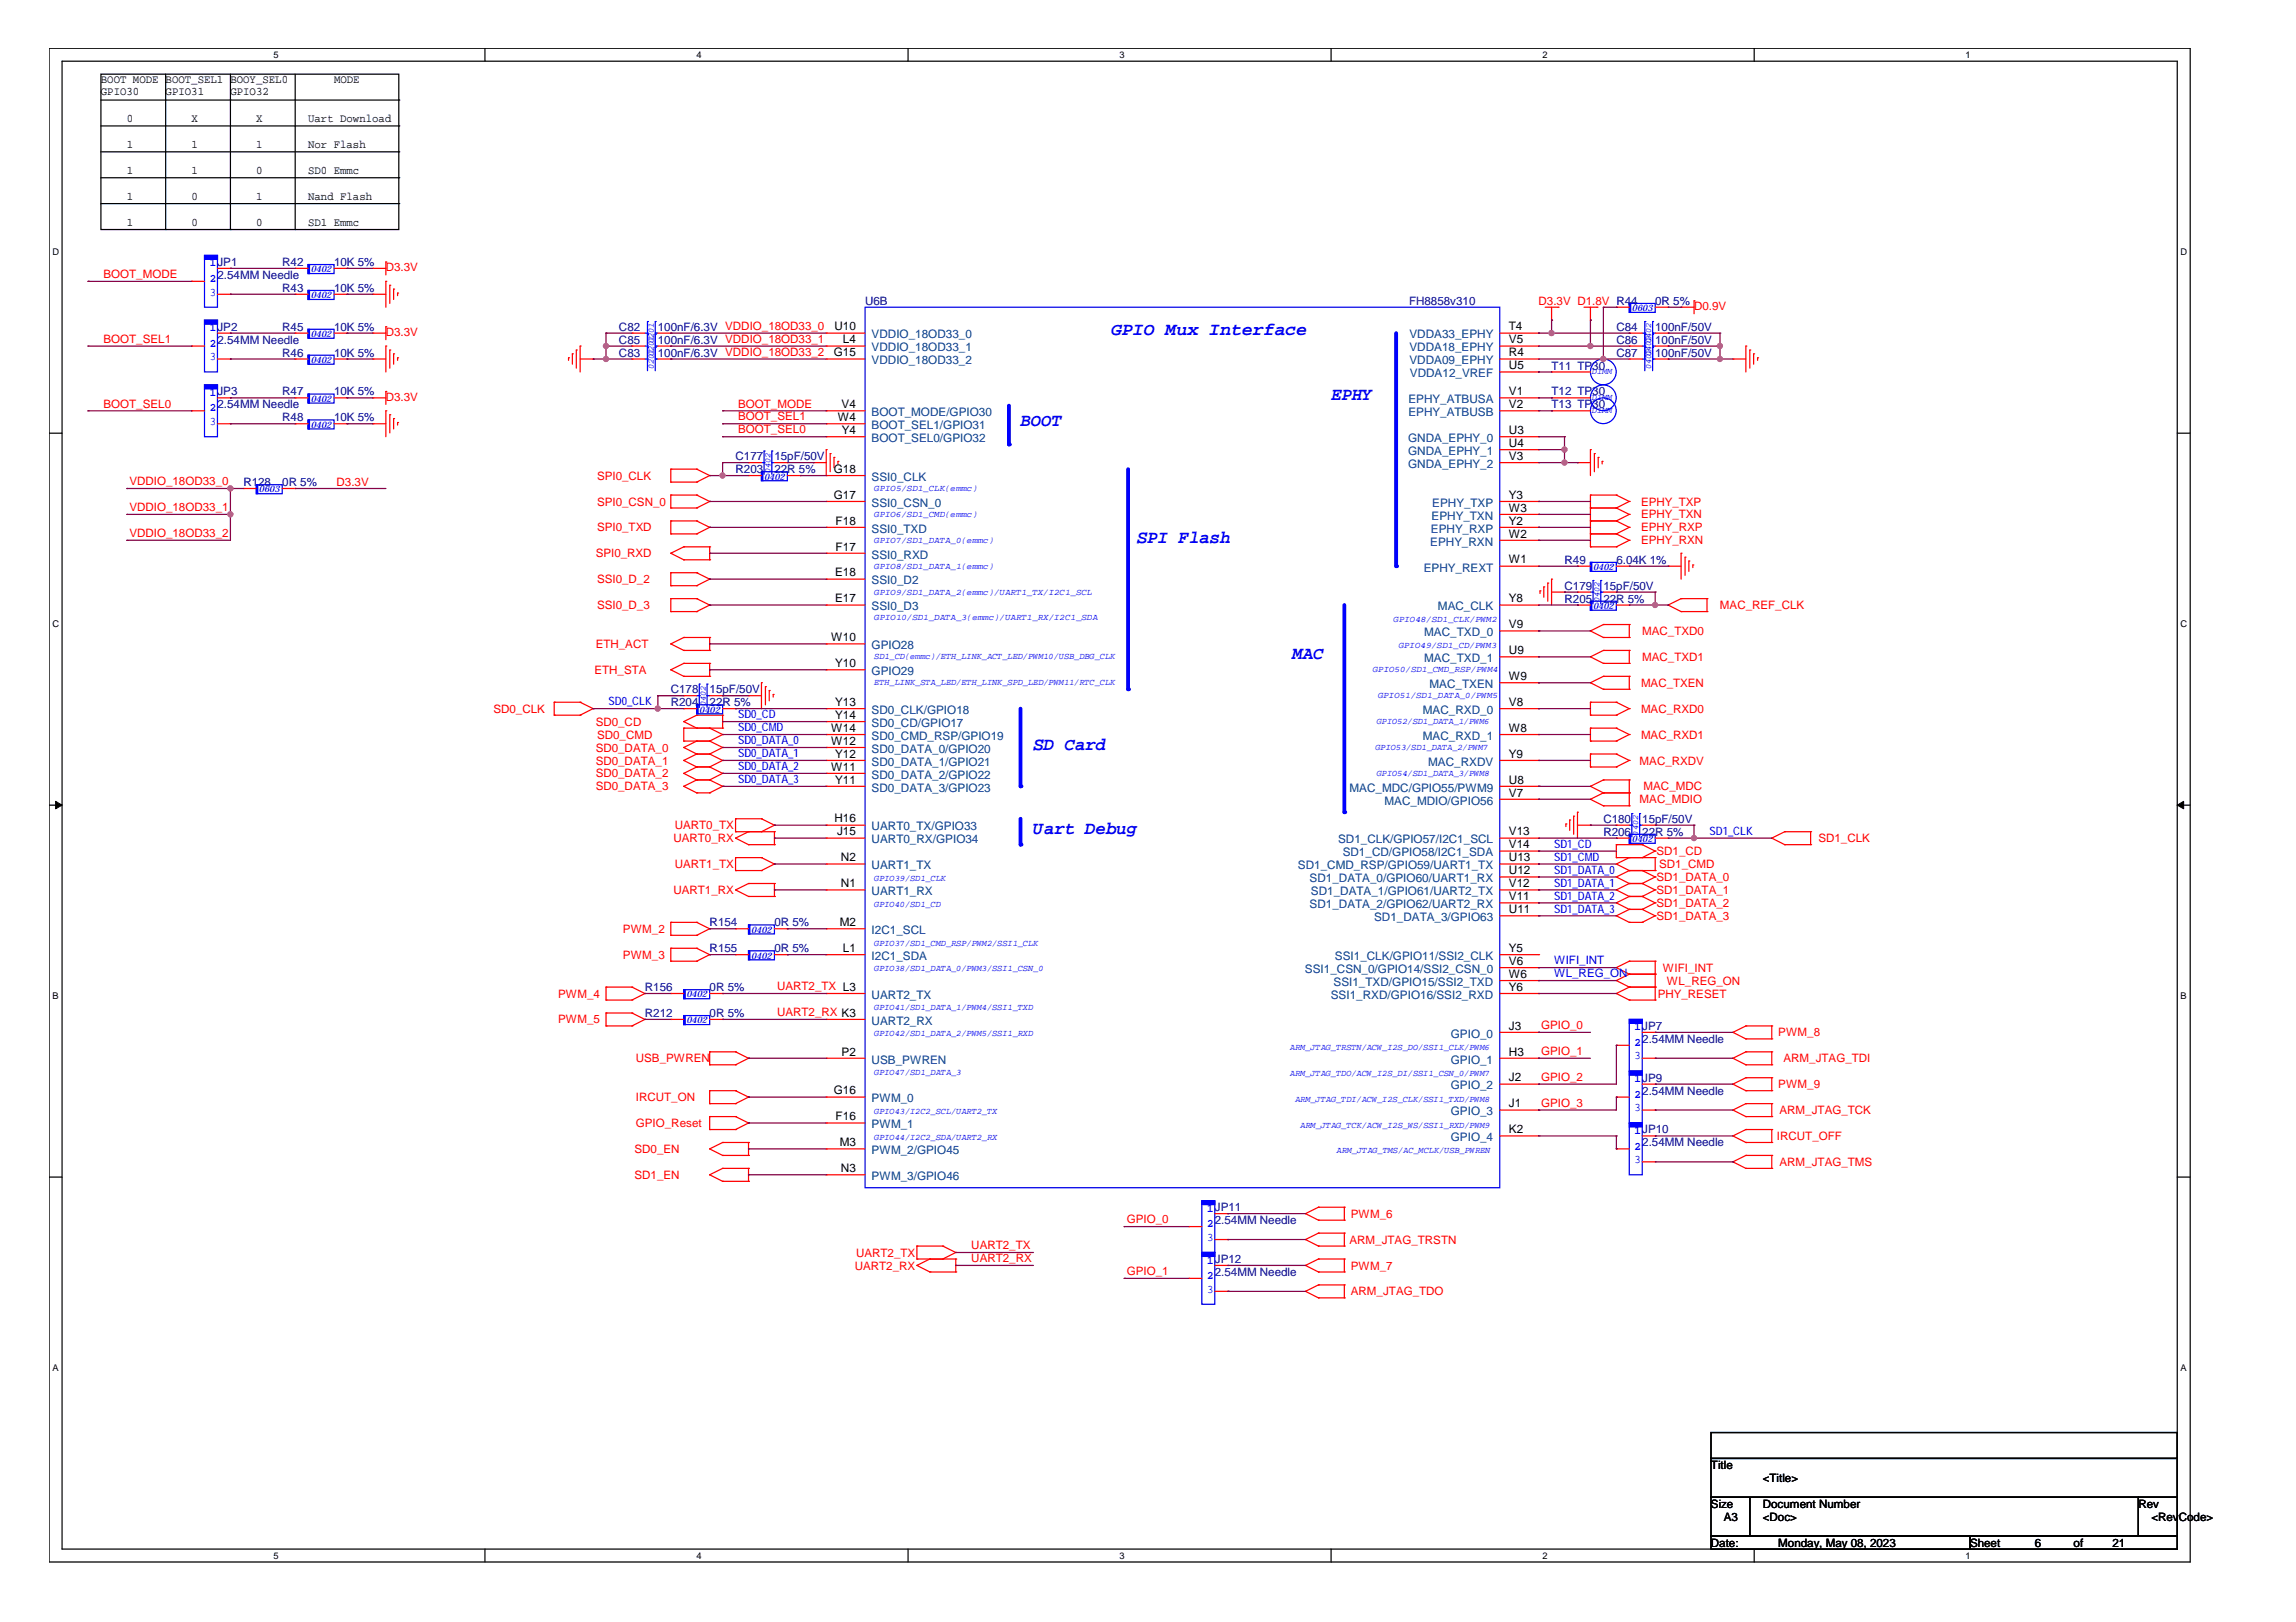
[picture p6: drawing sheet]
<svg xmlns="http://www.w3.org/2000/svg" width="297mm" height="210mm" viewBox="0 0 297 210" stroke-linecap="round" stroke-linejoin="round" font-family="sans-serif">
<defs><g id="words">
<g font-size="2.3" fill="#00f">
<text x="143.8" y="43.4">GPIO Mux Interface</text>
<text x="172.2" y="51.8">EPHY</text>
<text x="132" y="55.1">BOOT</text>
<text x="147.1" y="70.2">SPI Flash</text>
<text x="167.2" y="85.3">MAC</text>
<text x="133.7" y="97">SD Card</text>
<text x="133.7" y="107.9">Uart Debug</text>
</g>
<g font-size="1.5">
<text x="13.1" y="10.8">BOOT MODE</text>
<text x="21.4" y="10.8">BOOT_SEL1</text>
<text x="29.8" y="10.8">BOOY_SEL0</text>
<text x="43.2" y="10.8">MODE</text>
<text x="13.1" y="12.3">GPIO30</text>
<text x="16.4" y="15.8">0</text>
<text x="21.4" y="12.3">GPIO31</text>
<text x="24.8" y="15.8">X</text>
<text x="29.8" y="12.3">GPIO32</text>
<text x="33.2" y="15.8">X</text>
<text x="39.9" y="15.8">Uart Download</text>
<text x="16.4" y="19.1">1</text>
<text x="16.4" y="22.5">1</text>
<text x="24.8" y="22.5">1</text>
<text x="24.8" y="19.1">1</text>
<text x="33.2" y="22.5">0</text>
<text x="33.2" y="19.1">1</text>
<text x="39.9" y="19.1">Nor Flash</text>
<text x="39.9" y="22.5">SD0 Emmc</text>
<text x="16.4" y="25.8">1</text>
<text x="16.4" y="29.2">1</text>
<text x="24.8" y="25.8">0</text>
<text x="24.8" y="29.2">0</text>
<text x="33.2" y="25.8">1</text>
<text x="33.2" y="29.2">0</text>
<text x="39.9" y="25.8">Nand Flash</text>
<text x="39.9" y="29.2">SD1 Emmc</text>
<text x="107.9" y="46.1">G15</text>
<text x="107.9" y="42.8">U10</text>
<text x="109" y="44.4">L4</text>
<text x="195.2" y="47.8">U5</text>
<text x="195.2" y="46.1">R4</text>
<text x="195.2" y="42.8">T4</text>
<text x="195.2" y="44.4">V5</text>
<text x="108.9" y="52.8">V4</text>
<text x="195.2" y="51.1">V1</text>
<text x="195.2" y="52.8">V2</text>
<text x="108.4" y="54.5">W4</text>
<text x="108.9" y="56.2">Y4</text>
<text x="195.2" y="56.2">U3</text>
<text x="195.2" y="57.8">U4</text>
<text x="195.2" y="59.5">V3</text>
<text x="107.9" y="61.2">G18</text>
<text x="107.9" y="64.5">G17</text>
<text x="195.2" y="64.5">Y3</text>
<text x="108.1" y="71.2">F17</text>
<text x="108.1" y="67.9">F18</text>
<text x="195.2" y="69.6">W2</text>
<text x="195.2" y="67.9">Y2</text>
<text x="195.2" y="66.2">W3</text>
<text x="108" y="74.6">E18</text>
<text x="108" y="77.9">E17</text>
<text x="195.2" y="77.9">Y8</text>
<text x="195.2" y="72.9">W1</text>
<text x="107.5" y="83">W10</text>
<text x="195.2" y="81.3">V9</text>
<text x="108.1" y="86.3">Y10</text>
<text x="195.2" y="84.6">U9</text>
<text x="195.2" y="88">W9</text>
<text x="107.5" y="94.7">W14</text>
<text x="108.1" y="93">Y14</text>
<text x="108.1" y="91.4">Y13</text>
<text x="195.2" y="91.4">V8</text>
<text x="195.2" y="94.7">W8</text>
<text x="107.5" y="96.4">W12</text>
<text x="107.5" y="99.7">W11</text>
<text x="108.1" y="98.1">Y12</text>
<text x="108.1" y="101.4">Y11</text>
<text x="195.2" y="98.1">Y9</text>
<text x="195.2" y="101.4">U8</text>
<text x="107.9" y="106.4">H16</text>
<text x="195.2" y="103.1">V7</text>
<text x="108.3" y="108.1">J15</text>
<text x="108.8" y="111.5">N2</text>
<text x="195.2" y="109.8">V14</text>
<text x="195.2" y="111.5">U13</text>
<text x="195.2" y="113.1">U12</text>
<text x="195.2" y="108.1">V13</text>
<text x="108.6" y="119.8">M2</text>
<text x="108.8" y="114.8">N1</text>
<text x="195.2" y="114.8">V12</text>
<text x="195.2" y="116.5">V11</text>
<text x="195.2" y="118.2">U11</text>
<text x="109" y="123.2">L1</text>
<text x="195.2" y="123.2">Y5</text>
<text x="195.2" y="124.9">V6</text>
<text x="195.2" y="128.2">Y6</text>
<text x="195.2" y="126.5">W6</text>
<text x="108.9" y="136.6">P2</text>
<text x="195.2" y="133.2">J3</text>
<text x="195.2" y="136.6">H3</text>
<text x="107.9" y="141.6">G16</text>
<text x="195.2" y="139.9">J2</text>
<text x="195.2" y="143.3">J1</text>
<text x="108.1" y="145">F16</text>
<text x="108.6" y="148.3">M3</text>
<text x="195.2" y="146.6">K2</text>
<text x="108.8" y="151.7">N3</text>
<text x="221.4" y="190.1">Title</text>
<text x="228.1" y="191.8">&lt;Title&gt;</text>
<text x="221.4" y="195.1">Size</text>
<text x="223" y="196.8">A3</text>
<text x="228.1" y="195.1">Document Number</text>
<text x="228.1" y="196.8">&lt;Doc&gt;</text>
<text x="276.6" y="195.1">Rev</text>
<text x="278.3" y="196.8">&lt;Rev</text>
<text x="281.9" y="196.8">Code&gt;</text>
<text x="221.4" y="200.1">Date:</text>
<text x="230.1" y="200.1">Monday, May 08, 2023</text>
<text x="254.9" y="200.1">Sheet</text>
<text x="263.2" y="200.1">6</text>
<text x="268.3" y="200.1">of</text>
<text x="273.3" y="200.1">21</text>
</g>
<g font-size="1.5" fill="#f00">
<text x="13.4" y="36">BOOT_MODE</text>
<text x="49.9" y="35.1">D3.3V</text>
<text x="199.1" y="39.4">D3.3V D1.8V R44</text>
<text x="219.2" y="40.1">D0.9V</text>
<text x="13.4" y="44.4">BOOT_SEL1</text>
<text x="49.9" y="43.5">D3.3V</text>
<text x="13.4" y="52.7">BOOT_SEL0</text>
<text x="49.9" y="51.8">D3.3V</text>
<text x="95.5" y="52.7">BOOT_MODE</text>
<text x="95.5" y="54.4">BOOT_SEL1</text>
<text x="95.5" y="56.1">BOOT_SEL0</text>
<text x="16.7" y="62.8">VDDIO_18OD33_0</text>
<text x="43.6" y="62.9">D3.3V</text>
<text x="77.2" y="62.1">SPI0_CLK</text>
<text x="77.2" y="65.4">SPI0_CSN_0</text>
<text x="212.3" y="65.4">EPHY_TXP</text>
<text x="16.7" y="66.1">VDDIO_18OD33_1</text>
<text x="16.7" y="69.5">VDDIO_18OD33_2</text>
<text x="77.2" y="68.8">SPI0_TXD</text>
<text x="212.3" y="67.1">EPHY_TXN</text>
<text x="212.3" y="68.8">EPHY_RXP</text>
<text x="212.3" y="70.4">EPHY_RXN</text>
<text x="77.1" y="72.1">SPI0_RXD</text>
<text x="77.2" y="75.5">SSI0_D_2</text>
<text x="77.1" y="83.9">ETH_ACT</text>
<text x="77.2" y="78.8">SSI0_D_3</text>
<text x="212.5" y="82.2">MAC_TXD0</text>
<text x="222.5" y="78.8">MAC_REF_CLK</text>
<text x="76.9" y="87.2">ETH_STA</text>
<text x="212.3" y="88.9">MAC_TXEN</text>
<text x="212.5" y="85.5">MAC_TXD1</text>
<text x="63.8" y="92.2">SD0_CLK</text>
<text x="77.1" y="93.9">SD0_CD</text>
<text x="77.2" y="95.6">SD0_CMD</text>
<text x="212.3" y="95.6">MAC_RXD1</text>
<text x="212.3" y="92.2">MAC_RXD0</text>
<text x="77.1" y="97.3">SD0_DATA_0</text>
<text x="77.1" y="98.9">SD0_DATA_1</text>
<text x="77.1" y="100.6">SD0_DATA_2</text>
<text x="212.1" y="98.9">MAC_RXDV</text>
<text x="77.1" y="102.3">SD0_DATA_3</text>
<text x="87.3" y="107.3">UART0_TX</text>
<text x="212.1" y="104">MAC_MDIO</text>
<text x="212.6" y="102.3">MAC_MDC</text>
<text x="87.1" y="109">UART0_RX</text>
<text x="87.3" y="112.3">UART1_TX</text>
<text x="214.3" y="110.7">SD1_CD</text>
<text x="214.6" y="112.3">SD1_CMD</text>
<text x="235.2" y="109">SD1_CLK</text>
<text x="87.1" y="115.7">UART1_RX</text>
<text x="214.3" y="114">SD1_DATA_0</text>
<text x="214.3" y="115.7">SD1_DATA_1</text>
<text x="214.3" y="117.4">SD1_DATA_2</text>
<text x="214.3" y="119">SD1_DATA_3</text>
<text x="80.6" y="120.7">PWM_2</text>
<text x="80.6" y="124.1">PWM_3</text>
<text x="215.1" y="125.7">WIFI_INT</text>
<text x="72.2" y="129.1">PWM_4</text>
<text x="100.5" y="128.1">UART2_TX L3</text>
<text x="100.5" y="131.5">UART2_RX K3</text>
<text x="214.5" y="129.1">PHY_RESET</text>
<text x="215.7" y="127.4">WL_REG_ON</text>
<text x="72.2" y="132.5">PWM_5</text>
<text x="82.3" y="137.5">USB_PWREN</text>
<text x="199.4" y="133.2">GPIO_0</text>
<text x="199.4" y="136.5">GPIO_1</text>
<text x="230.1" y="134.1">PWM_8</text>
<text x="230.7" y="137.5">ARM_JTAG_TDI</text>
<text x="82.3" y="142.5">IRCUT_ON</text>
<text x="199.4" y="139.9">GPIO_2</text>
<text x="199.4" y="143.2">GPIO_3</text>
<text x="230.1" y="140.8">PWM_9</text>
<text x="82.1" y="149.2">SD0_EN</text>
<text x="82.3" y="145.9">GPIO_Reset</text>
<text x="229.9" y="147.5">IRCUT_OFF</text>
<text x="230.2" y="144.2">ARM_JTAG_TCK</text>
<text x="82.1" y="152.6">SD1_EN</text>
<text x="230.2" y="150.9">ARM_JTAG_TMS</text>
<text x="125.7" y="161.7">UART2_TX</text>
<text x="145.8" y="158.3">GPIO_0</text>
<text x="174.6" y="160.9">ARM_JTAG_TRSTN</text>
<text x="174.8" y="157.6">PWM_6</text>
<text x="110.6" y="164.3">UART2_RX</text>
<text x="110.8" y="162.6">UART2_TX</text>
<text x="125.7" y="163.3">UART2_RX</text>
<text x="145.8" y="165">GPIO_1</text>
<text x="174.8" y="167.6">ARM_JTAG_TDO</text>
<text x="174.8" y="164.3">PWM_7</text>
</g>
<g font-size="1.5" fill="#00f">
<text x="27.1" y="34.5">1</text>
<text x="27.1" y="36.5">2</text>
<text x="27.1" y="38.2">3</text>
<text x="27.1" y="42.9">1</text>
<text x="27.1" y="44.9">2</text>
<text x="27.1" y="46.6">3</text>
<text x="27.1" y="51.2">1</text>
<text x="27.1" y="53.3">2</text>
<text x="27.1" y="55">3</text>
<text x="78.7" y="91.3">SD0_CLK</text>
<text x="95.5" y="94.6">SD0_CMD</text>
<text x="95.5" y="93">SD0_CD</text>
<text x="95.5" y="96.3">SD0_DATA_0</text>
<text x="95.5" y="101.3">SD0_DATA_3</text>
<text x="95.5" y="99.7">SD0_DATA_2</text>
<text x="95.5" y="98">SD0_DATA_1</text>
<text x="201.1" y="109.7">SD1_CD</text>
<text x="201.1" y="111.4">SD1_CMD</text>
<text x="201.1" y="113.1">SD1_DATA_0</text>
<text x="221.2" y="108">SD1_CLK</text>
<text x="201.1" y="114.7">SD1_DATA_1</text>
<text x="201.1" y="116.4">SD1_DATA_2</text>
<text x="201.1" y="118.1">SD1_DATA_3</text>
<text x="201.1" y="124.8">WIFI_INT</text>
<text x="201.1" y="126.5">WL_REG_ON</text>
<text x="211.5" y="133.3">1</text>
<text x="211.5" y="135.4">2</text>
<text x="211.5" y="137.1">3</text>
<text x="211.5" y="140.1">1</text>
<text x="211.5" y="142.1">2</text>
<text x="211.5" y="143.8">3</text>
<text x="211.5" y="146.8">1</text>
<text x="211.5" y="148.8">2</text>
<text x="211.5" y="150.5">3</text>
<text x="156.2" y="156.8">1</text>
<text x="156.2" y="158.8">2</text>
<text x="156.2" y="160.6">3</text>
<text x="156.2" y="163.5">1</text>
<text x="156.2" y="165.5">2</text>
<text x="156.2" y="167.3">3</text>
</g>
<g font-size="1.5" fill="#000080">
<text x="28.1" y="34.4">JP1</text>
<text x="36.5" y="34.4">R42</text>
<text x="43.2" y="34.4">10K 5%</text>
<text x="28.1" y="36.1">2.54MM Needle</text>
<text x="36.5" y="37.8">R43</text>
<text x="43.2" y="37.8">10K 5%</text>
<text x="111.9" y="39.4">U6B</text>
<text x="182.3" y="39.4">FH8858v310</text>
<text x="214.1" y="39.4">0R 5%</text>
<text x="28.1" y="42.8">JP2</text>
<text x="28.1" y="44.5">2.54MM Needle</text>
<text x="36.5" y="46.1">R46</text>
<text x="36.5" y="42.8">R45</text>
<text x="43.2" y="46.1">10K 5%</text>
<text x="43.2" y="42.8">10K 5%</text>
<text x="80.1" y="44.5">C85</text>
<text x="80.1" y="42.8">C82</text>
<text x="80.1" y="46.1">C83</text>
<text x="85.1" y="44.5">100nF/6.3V VDDIO_18OD33_1</text>
<text x="85.1" y="42.8">100nF/6.3V VDDIO_18OD33_0</text>
<text x="85.1" y="46.1">100nF/6.3V VDDIO_18OD33_2</text>
<text x="200.7" y="47.8">T11 TP30</text>
<text x="209.1" y="42.8">C84</text>
<text x="209.1" y="46.1">C87</text>
<text x="209.1" y="44.5">C86</text>
<text x="214.1" y="42.8">100nF/50V</text>
<text x="214.1" y="46.1">100nF/50V</text>
<text x="214.1" y="44.5">100nF/50V</text>
<text x="28.1" y="51.2">JP3</text>
<text x="28.1" y="52.8">2.54MM Needle</text>
<text x="36.5" y="51.2">R47</text>
<text x="43.2" y="51.2">10K 5%</text>
<text x="200.7" y="51.2">T12 TP30</text>
<text x="200.7" y="52.8">T13 TP30</text>
<text x="36.5" y="54.5">R48</text>
<text x="43.2" y="54.5">10K 5%</text>
<text x="95.2" y="59.5">C177</text>
<text x="100.2" y="59.5">15pF/50V</text>
<text x="31.5" y="62.9">R128</text>
<text x="36.5" y="62.9">0R 5%</text>
<text x="95.2" y="61.2">R203</text>
<text x="100.2" y="61.2">22R 5%</text>
<text x="202.4" y="78">R205</text>
<text x="202.4" y="73">R49</text>
<text x="202.4" y="76.3">C179</text>
<text x="207.4" y="78">22R 5%</text>
<text x="207.4" y="76.3">15pF/50V</text>
<text x="209.1" y="73">6.04K 1%</text>
<text x="86.8" y="89.7">C178</text>
<text x="91.8" y="89.7">15pF/50V</text>
<text x="86.8" y="91.4">R204</text>
<text x="91.8" y="91.4">22R 5%</text>
<text x="207.4" y="106.5">C180</text>
<text x="212.5" y="106.5">15pF/50V</text>
<text x="207.4" y="108.1">R206</text>
<text x="212.5" y="108.1">22R 5%</text>
<text x="91.8" y="119.9">R154</text>
<text x="100.2" y="119.9">0R 5%</text>
<text x="91.8" y="123.2">R155</text>
<text x="100.2" y="123.2">0R 5%</text>
<text x="83.4" y="128.3">R156</text>
<text x="83.4" y="131.6">R212</text>
<text x="91.8" y="128.3">0R 5%</text>
<text x="91.8" y="131.6">0R 5%</text>
<text x="212.5" y="133.3">JP7</text>
<text x="212.5" y="135">2.54MM Needle</text>
<text x="212.5" y="140">JP9</text>
<text x="212.5" y="141.7">2.54MM Needle</text>
<text x="212.5" y="146.7">JP10</text>
<text x="212.5" y="148.4">2.54MM Needle</text>
<text x="157.2" y="156.7">JP11</text>
<text x="157.2" y="158.4">2.54MM Needle</text>
<text x="157.2" y="163.4">JP12</text>
<text x="157.2" y="165.1">2.54MM Needle</text>
</g>
<g font-size="1.5" fill="#004080">
<text x="112.8" y="43.8">VDDIO_18OD33_0</text>
<text x="112.8" y="45.5">VDDIO_18OD33_1</text>
<text x="112.8" y="47.1">VDDIO_18OD33_2</text>
<text x="182.4" y="47.1">VDDA09_EPHY</text>
<text x="182.4" y="43.8">VDDA33_EPHY</text>
<text x="182.4" y="45.5">VDDA18_EPHY</text>
<text x="112.8" y="53.9">BOOT_MODE/GPIO30</text>
<text x="182.2" y="52.2">EPHY_ATBUSA</text>
<text x="182.2" y="53.9">EPHY_ATBUSB</text>
<text x="182.4" y="48.8">VDDA12_VREF</text>
<text x="112.8" y="57.2">BOOT_SEL0/GPIO32</text>
<text x="112.8" y="55.5">BOOT_SEL1/GPIO31</text>
<text x="182.2" y="57.2">GNDA_EPHY_0</text>
<text x="182.2" y="58.9">GNDA_EPHY_1</text>
<text x="112.8" y="62.2">SSI0_CLK</text>
<text x="112.8" y="65.6">SSI0_CSN_0</text>
<text x="182.2" y="60.6">GNDA_EPHY_2</text>
<text x="185.3" y="65.6">EPHY_TXP</text>
<text x="112.8" y="68.9">SSI0_TXD</text>
<text x="185" y="70.6">EPHY_RXN</text>
<text x="185.1" y="68.9">EPHY_RXP</text>
<text x="185.2" y="67.3">EPHY_TXN</text>
<text x="112.8" y="75.6">SSI0_D2</text>
<text x="112.8" y="72.3">SSI0_RXD</text>
<text x="184.2" y="74">EPHY_REXT</text>
<text x="112.8" y="79">SSI0_D3</text>
<text x="184.3" y="82.3">MAC_TXD_0</text>
<text x="186" y="79">MAC_CLK</text>
<text x="112.8" y="84">GPIO28</text>
<text x="112.8" y="87.4">GPIO29</text>
<text x="184.3" y="85.7">MAC_TXD_1</text>
<text x="184.9" y="89">MAC_TXEN</text>
<text x="112.8" y="94.1">SD0_CD/GPIO17</text>
<text x="112.8" y="92.4">SD0_CLK/GPIO18</text>
<text x="112.8" y="95.7">SD0_CMD_RSP/GPIO19</text>
<text x="184.1" y="92.4">MAC_RXD_0</text>
<text x="184.1" y="95.7">MAC_RXD_1</text>
<text x="112.8" y="97.4">SD0_DATA_0/GPIO20</text>
<text x="112.8" y="99.1">SD0_DATA_1/GPIO21</text>
<text x="112.8" y="100.8">SD0_DATA_2/GPIO22</text>
<text x="184.8" y="99.1">MAC_RXDV</text>
<text x="112.8" y="102.4">SD0_DATA_3/GPIO23</text>
<text x="112.8" y="107.5">UART0_TX/GPIO33</text>
<text x="174.6" y="102.4">MAC_MDC/GPIO55/PWM9</text>
<text x="179.1" y="104.1">MAC_MDIO/GPIO56</text>
<text x="112.8" y="109.1">UART0_RX/GPIO34</text>
<text x="112.8" y="112.5">UART1_TX</text>
<text x="167.9" y="112.5">SD1_CMD_RSP/GPIO59/UART1_TX</text>
<text x="173.1" y="109.1">SD1_CLK/GPIO57/I2C1_SCL</text>
<text x="173.7" y="110.8">SD1_CD/GPIO58/I2C1_SDA</text>
<text x="112.8" y="115.9">UART1_RX</text>
<text x="169.4" y="114.2">SD1_DATA_0/GPIO60/UART1_RX</text>
<text x="169.4" y="117.5">SD1_DATA_2/GPIO62/UART2_RX</text>
<text x="169.6" y="115.9">SD1_DATA_1/GPIO61/UART2_TX</text>
<text x="177.8" y="119.2">SD1_DATA_3/GPIO63</text>
<text x="112.8" y="120.9">I2C1_SCL</text>
<text x="112.8" y="124.2">I2C1_SDA</text>
<text x="168.8" y="125.9">SSI1_CSN_0/GPIO14/SSI2_CSN_0</text>
<text x="172.7" y="124.2">SSI1_CLK/GPIO11/SSI2_CLK</text>
<text x="112.8" y="129.3">UART2_TX</text>
<text x="172.2" y="129.3">SSI1_RXD/GPIO16/SSI2_RXD</text>
<text x="172.5" y="127.6">SSI1_TXD/GPIO15/SSI2_TXD</text>
<text x="112.8" y="132.6">UART2_RX</text>
<text x="112.8" y="137.6">USB_PWREN</text>
<text x="187.7" y="134.3">GPIO_0</text>
<text x="187.7" y="137.6">GPIO_1</text>
<text x="112.8" y="142.7">PWM_0</text>
<text x="187.7" y="141">GPIO_2</text>
<text x="112.8" y="146">PWM_1</text>
<text x="112.8" y="149.4">PWM_2/GPIO45</text>
<text x="187.7" y="144.3">GPIO_3</text>
<text x="187.7" y="147.7">GPIO_4</text>
<text x="112.8" y="152.7">PWM_3/GPIO46</text>
</g>
<g font-size="1.2">
<text x="35.4" y="7.5">5</text>
<text x="90.1" y="7.5">4</text>
<text x="144.8" y="7.5">3</text>
<text x="199.6" y="7.5">2</text>
<text x="254.3" y="7.5">1</text>
<text x="6.8" y="33.1">D</text>
<text x="282.1" y="33.1">D</text>
<text x="6.8" y="81.2">C</text>
<text x="282.1" y="81.2">C</text>
<text x="6.8" y="129.3">B</text>
<text x="282.1" y="129.3">B</text>
<text x="6.8" y="177.5">A</text>
<text x="282.1" y="177.5">A</text>
<text x="35.4" y="201.7">5</text>
<text x="90.1" y="201.7">4</text>
<text x="144.8" y="201.7">3</text>
<text x="199.6" y="201.7">2</text>
<text x="254.3" y="201.7">1</text>
</g>
<g font-size="1.2" fill="#00f">
<text x="40.2" y="35.2">0402</text>
<text x="40.2" y="38.6">0402</text>
<text x="211.1" y="40.3">0603</text>
<text x="40.2" y="47">0402</text>
<text x="40.2" y="43.6">0402</text>
<text x="84.6" y="47.8" transform="rotate(-90 84.6 47.8)">0201</text>
<text x="84.6" y="46.1" transform="rotate(-90 84.6 46.1)">0201</text>
<text x="84.6" y="44.5" transform="rotate(-90 84.6 44.5)">0201</text>
<text x="213.6" y="47.8" transform="rotate(-90 213.6 47.8)">0402</text>
<text x="213.6" y="46.1" transform="rotate(-90 213.6 46.1)">0402</text>
<text x="213.6" y="44.5" transform="rotate(-90 213.6 44.5)">0402</text>
<text x="40.2" y="52">0402</text>
<text x="205.9" y="51.8">D1MM</text>
<text x="205.9" y="53.5">D1MM</text>
<text x="205.9" y="48.5">D1MM</text>
<text x="40.2" y="55.4">0402</text>
<text x="33.5" y="63.7">0603</text>
<text x="98.8" y="62.1">0402</text>
<text x="99.7" y="61.2" transform="rotate(-90 99.7 61.2)">0402</text>
<text x="113.1" y="63.5">GPIO5/SD1_CLK(emmc)</text>
<text x="113.1" y="66.9">GPIO6/SD1_CMD(emmc)</text>
<text x="113.1" y="70.2">GPIO7/SD1_DATA_0(emmc)</text>
<text x="113.1" y="73.6">GPIO8/SD1_DATA_1(emmc)</text>
<text x="113.1" y="76.9">GPIO9/SD1_DATA_2(emmc)/UART1_TX/I2C1_SCL</text>
<text x="206.1" y="73.8">0402</text>
<text x="206.9" y="78" transform="rotate(-90 206.9 78)">0402</text>
<text x="113.1" y="80.3">GPIO10/SD1_DATA_3(emmc)/UART1_RX/I2C1_SDA</text>
<text x="180.3" y="80.5">GPIO48/SD1_CLK/PWM2</text>
<text x="181" y="83.8">GPIO49/SD1_CD/PWM3</text>
<text x="206.1" y="78.8">0402</text>
<text x="113.1" y="85.3">SD1_CD(emmc)/ETH_LINK_ACT_LED/PWM10/USB_DBG_CLK</text>
<text x="113.1" y="88.7">ETH_LINK_STA_LED/ETH_LINK_SPD_LED/PWM11/RTC_CLK</text>
<text x="177.6" y="87">GPIO50/SD1_CMD_RSP/PWM4</text>
<text x="90.5" y="92.2">0402</text>
<text x="91.3" y="91.4" transform="rotate(-90 91.3 91.4)">0402</text>
<text x="178.1" y="93.7">GPIO52/SD1_DATA_1/PWM6</text>
<text x="178.3" y="90.3">GPIO51/SD1_DATA_0/PWM5</text>
<text x="177.9" y="97">GPIO53/SD1_DATA_2/PWM7</text>
<text x="178.1" y="100.4">GPIO54/SD1_DATA_3/PWM8</text>
<text x="113.1" y="114">GPIO39/SD1_CLK</text>
<text x="211.1" y="109">0402</text>
<text x="211.9" y="108.1" transform="rotate(-90 211.9 108.1)">0402</text>
<text x="113.1" y="117.3">GPIO40/SD1_CD</text>
<text x="97.2" y="124.1">0402</text>
<text x="97.2" y="120.7">0402</text>
<text x="113.1" y="122.4">GPIO37/SD1_CMD_RSP/PWM2/SSI1_CLK</text>
<text x="113.1" y="125.7">GPIO38/SD1_DATA_0/PWM3/SSI1_CSN_0</text>
<text x="88.8" y="129.1">0402</text>
<text x="113.1" y="130.7">GPIO41/SD1_DATA_1/PWM4/SSI1_TXD</text>
<text x="88.8" y="132.4">0402</text>
<text x="113.1" y="134.1">GPIO42/SD1_DATA_2/PWM5/SSI1_RXD</text>
<text x="166.9" y="135.9">ARM_JTAG_TRSTN/ACW_I2S_DO/SSI1_CLK/PWM6</text>
<text x="113.1" y="139.1">GPIO47/SD1_DATA_3</text>
<text x="166.9" y="139.3">ARM_JTAG_TDO/ACW_I2S_DI/SSI1_CSN_0/PWM7</text>
<text x="167.6" y="142.6">ARM_JTAG_TDI/ACW_I2S_CLK/SSI1_TXD/PWM8</text>
<text x="113.1" y="144.1">GPIO43/I2C2_SCL/UART2_TX</text>
<text x="113.1" y="147.5">GPIO44/I2C2_SDA/UART2_RX</text>
<text x="168.2" y="146">ARM_JTAG_TCK/ACW_I2S_WS/SSI1_RXD/PWM9</text>
<text x="172.9" y="149.2">ARM_JTAG_TMS/AC_MCLK/USB_PWREN</text>
</g>
</g></defs>
<path d="M6.3 6.2h277.1v195.9h-277.1zM8 7.9h273.7v192.6h-273.7z" fill="none" stroke="#000" stroke-width=".16"/>
<g fill="#fff">
<path d="M35.4 6.4h.7v1.4h-.7z"/>
<path d="M35.4 200.6h.7v1.4h-.7z"/>
</g>
<path d="M62.7 6.2v1.7M62.7 200.5v1.6" fill="none" stroke="#000" stroke-width=".16"/>
<g fill="#fff">
<path d="M90.1 6.4h.7v1.4h-.7z"/>
<path d="M90.1 200.6h.7v1.4h-.7z"/>
</g>
<path d="M117.5 6.2v1.7M117.5 200.5v1.6" fill="none" stroke="#000" stroke-width=".16"/>
<g fill="#fff">
<path d="M144.8 6.4h.7v1.4h-.7z"/>
<path d="M144.8 200.6h.7v1.4h-.7z"/>
</g>
<path d="M172.2 6.2v1.7M172.2 200.5v1.6" fill="none" stroke="#000" stroke-width=".16"/>
<g fill="#fff">
<path d="M199.6 6.4h.6v1.4h-.6z"/>
<path d="M199.6 200.6h.6v1.4h-.6z"/>
</g>
<path d="M226.9 6.2v1.7M226.9 200.5v1.6" fill="none" stroke="#000" stroke-width=".16"/>
<g fill="#fff">
<path d="M254.3 6.4h.7v1.4h-.7z"/>
<path d="M254.3 200.6h.7v1.4h-.7z"/>
<path d="M6.8 32h.8v1.3h-.8z"/>
<path d="M282.1 32h.9v1.3h-.9z"/>
<path d="M6.8 80.1h.8v1.4h-.8z"/>
<path d="M282.1 80.1h.9v1.4h-.9z"/>
</g>
<path d="M6.3 56.1h1.7M281.7 56.1h1.7" fill="none" stroke="#000" stroke-width=".16"/>
<g fill="#fff">
<path d="M6.8 128.3h.8v1.3h-.8z"/>
<path d="M282.1 128.3h.8v1.3h-.8z"/>
</g>
<path d="M6.3 104.2h1.7M281.7 104.2h1.7" fill="none" stroke="#000" stroke-width=".16"/>
<g fill="#000" stroke="#000" stroke-width=".13">
<path d="M7.2 103.7l.8 .5-.8 .5z" fill-rule="evenodd"/>
<path d="M281.7 104.2l.8-.5v1z" fill-rule="evenodd"/>
</g>
<g fill="#fff">
<path d="M6.8 176.4h.8v1.3h-.8z"/>
<path d="M282.1 176.4h.8v1.3h-.8z"/>
</g>
<g fill="none" stroke="#000" stroke-width=".16">
<path d="M13.1 9.6h38.5v20.1h-38.5zM13.1 12.9h38.5M13.1 16.3h38.5M13.1 19.6h38.5M21.4 9.6v20.1M29.8 9.6v20.1M38.2 9.6v20.1M51.6 12.9h.1M51.6 16.3h.1M51.6 19.6h.1M13.1 23h38.5M13.1 26.4h38.5"/>
<path d="M21.4 29.7h.1M29.8 29.7h.1M38.2 29.7h.1M51.6 23h.1M51.6 26.4h.1M6.3 152.3h1.7M281.7 152.3h1.7M221.4 185.4h60.3v3.3h-60.3zM221.4 188.7h60.3v5.1h-60.3zM221.4 193.8h5v5h-5zM221.4 198.8h33.5v1.7h-33.5zM226.4 193.8h50.2v5h-50.2z"/>
<path d="M254.9 198.8h26.8v1.7h-26.8zM276.6 193.8h5.1v5h-5.1z"/>
</g>
<g fill="none" stroke="#f00" stroke-width=".16">
<path d="M24.8 36.4h.1M24.8 36.4h1.7M28.1 38.1h1.7M28.1 34.7h1.7M29.8 34.7h.1M29.8 38.1h.1M38.2 38.1h.1M38.2 34.7h.1M38.2 38.1h1.7M38.2 34.7h1.7M43.2 38.1h1.7M43.2 34.7h1.7"/>
<path d="M44.9 38.1h.1M44.9 34.7h.1M48.2 38.1h.1M48.2 34.7h.1M48.2 38.1h1.7M48.2 34.7h1.7M49.9 36.4h.1M49.9 33.9h.1M49.9 33.9v1.7M49.9 36.4v3.4M50.4 36.9h.1M50.4 36.9v2.4"/>
<path d="M50.9 37.4h.1M50.9 37.4v1.4M51.4 37.9h.1M51.4 37.9v.4M199.9 39.8h1.7M200.7 39.8v1.6M201.6 39.8h.1M204.9 39.8h1.7M205.8 39.8v1.6M206.6 39.8h.1M209.1 39.8h.1M209.1 39.8h1.7"/>
<path d="M214.1 39.8h1.7M215.8 39.8h.1M217.5 39.8h.1M217.5 39.8h1.7M219.2 38.9h.1M219.2 38.9v1.7M24.8 44.8h.1M24.8 53.2h.1M24.8 44.8h1.7M24.8 53.2h1.7M28.1 46.5h1.7M28.1 54.8h1.7"/>
<path d="M28.1 43.1h1.7M28.1 51.5h1.7M29.8 43.1h.1M29.8 46.5h.1M29.8 51.5h.1M29.8 54.8h.1M38.2 54.8h.1M38.2 51.5h.1M38.2 46.5h.1M38.2 43.1h.1M38.2 46.5h1.7M38.2 54.8h1.7"/>
<path d="M38.2 43.1h1.7M38.2 51.5h1.7M43.2 46.5h1.7M43.2 54.8h1.7M43.2 43.1h1.7M43.2 51.5h1.7M44.9 54.8h.1M44.9 51.5h.1M44.9 46.5h.1M44.9 43.1h.1M48.2 46.5h.1M48.2 54.8h.1"/>
<path d="M48.2 43.1h.1M48.2 51.5h.1M48.2 46.5h1.7M48.2 54.8h1.7M48.2 43.1h1.7M48.2 51.5h1.7M49.9 44.8h.1M49.9 53.2h.1M49.9 42.3h.1M49.9 50.7h.1M49.9 42.3v1.7M49.9 44.8v3.3"/>
<path d="M49.9 50.7v1.6M49.9 53.2v3.3M50.4 45.3h.1M50.4 53.7h.1M50.4 45.3v2.3M50.4 53.7v2.3M50.9 45.8h.1M50.9 54.2h.1M50.9 45.8v1.3M50.9 54.2v1.3M51.4 46.3h.1M51.4 54.7h.1"/>
<path d="M51.4 46.3v.3M51.4 54.7v.3M73.6 46.3h.1M73.6 46.3v.3M74 45.8h.1M74 45.8v1.3M74.6 45.3h.1M74.6 45.3v2.3M75.1 44.8h.1M75.1 46.5h1.6M75.1 44.8v3.3M76.7 46.5h.1"/>
<path d="M81.8 44.8h.1M81.8 44.8h1.6M85.1 44.8h1.7M86.8 44.8h.1M105.2 59.9h.1M105.2 59.9h1.7M106.9 58.2h.1M106.9 58.2v3.3M107.4 58.7h.1M107.4 58.7v2.3M107.9 59.2h.1M107.9 59.2v1.3"/>
<path d="M108.4 59.7h.1M108.4 59.7v.3M200.7 41.4h.1M204.1 59.9h.1M204.1 59.9h1.7M205.8 58.2h.1M205.8 41.4h.1M205.8 58.2v3.3M206.3 58.7h.1M206.3 58.7v2.3M206.8 59.2h.1M206.8 59.2v1.3"/>
<path d="M207.3 59.7h.1M207.3 59.7v.3M210.8 43.1h.1M210.8 46.5h.1M210.8 46.5h1.7M210.8 43.1h1.7M214.1 46.5h1.7M214.1 43.1h1.7M215.8 43.1h.1M215.8 46.5h.1M224.2 46.5h.1M224.2 46.5h1.7"/>
<path d="M225.9 44.8h.1M225.9 44.8v3.3M226.4 45.3h.1M226.4 45.3v2.3M226.9 45.8h.1M226.9 45.8v1.3M227.4 46.3h.1M227.4 46.3v.3M31.5 63.2h.1M31.5 63.2h1.7M36.5 63.2h1.7M38.2 63.2h.1"/>
<path d="M86.8 71.6h.1M86.8 67.4h.1M86.8 69.1h.1M86.8 74.1h.1M86.8 75.8h.1M86.8 77.5h.1M86.8 79.1h.1M86.8 60.7h.1M86.8 62.4h.1M86.8 64.1h.1M86.8 65.7h.1M86.8 64.1h3.3"/>
<path d="M86.8 65.7h3.3M86.8 67.4h3.3M86.8 69.1h3.3M86.8 77.5h3.3M86.8 79.1h3.3M86.8 71.6l1.7 .8M86.8 60.7v1.7M86.8 64.1v1.6M86.8 67.4v1.7M86.8 74.1v1.7M86.8 77.5v1.6M86.8 74.1h3.3"/>
<path d="M86.8 75.8h3.3M86.8 60.7h3.3M86.8 62.4h3.3M88.5 70.8h.1M88.5 72.4h.1M88.5 70.8h3.3M88.5 70.8l-1.7 .8M88.5 72.4h3.3M90.1 67.4h.1M90.1 69.1h.1M90.1 74.1h.1M90.1 75.8h.1"/>
<path d="M90.1 77.5h.1M90.1 79.1h.1M90.1 60.7h.1M90.1 62.4h.1M90.1 64.1h.1M90.1 65.7h.1M90.1 67.4l1.7 .8M90.1 74.1l1.7 .8M90.1 77.5l1.7 .8M90.1 60.7l1.7 .8M90.1 64.1l1.7 .8M91.8 70.8h.1"/>
<path d="M91.8 72.4h.1M91.8 68.2h.1M91.8 74.9h.1M91.8 78.3h.1M91.8 61.5h.1M91.8 64.9h.1M91.8 70.8v1.6M91.8 68.2l-1.7 .9M91.8 74.9l-1.7 .9M91.8 78.3l-1.7 .8M91.8 61.5l-1.7 .9M91.8 64.9l-1.7 .8"/>
<path d="M96.8 61.5h.1M96.8 61.5h1.7M101.9 61.5h1.6M103.5 61.5h.1M199.2 76.5h.1M199.2 76.5v.3M199.7 76h.1M199.7 76v1.3M200.2 75.5h.1M200.2 75.5v2.3M200.7 74.9h.1M200.7 74.9v3.4"/>
<path d="M200.7 76.6h1.7M202.4 76.6h.1M204.1 78.3h.1M204.1 73.3h.1M204.1 76.6h.1M204.1 73.3h1.7M204.1 76.6h1.7M204.1 78.3h1.7M205.8 64.1h.1M205.8 65.7h.1M205.8 67.4h.1M205.8 69.1h.1"/>
<path d="M205.8 70.8h.1M205.8 64.1h3.3M205.8 64.1v6.7M205.8 65.7h3.3M205.8 67.4h3.3M205.8 69.1h3.3M205.8 70.8h3.3M207.4 76.6h1.7M209.1 64.1h.1M209.1 65.7h.1M209.1 67.4h.1M209.1 69.1h.1"/>
<path d="M209.1 70.8h.1M209.1 76.6h.1M209.1 64.1l1.7 .8M209.1 65.7l1.7 .9M209.1 67.4l1.7 .8M209.1 69.1l1.7 .8M209.1 73.3h1.7M209.1 78.3h1.7M210.8 64.9h.1M210.8 66.6h.1M210.8 68.2h.1M210.8 69.9h.1"/>
<path d="M210.8 78.3h.1M210.8 73.3h.1M210.8 64.9l-1.7 .8M210.8 66.6l-1.7 .8M210.8 68.2l-1.7 .9M210.8 69.9l-1.7 .9M215.8 78.3h.1M215.8 73.3h.1M215.8 78.3l1.7 .8M215.8 73.3h1.7M217.5 77.5h.1M217.5 79.1h.1"/>
<path d="M217.5 71.6h.1M217.5 77.5l-1.7 .8M217.5 77.5h3.3M217.5 79.1h3.3M217.5 71.6v3.3M218 72.1h.1M218 72.1v2.4M218.5 72.6h.1M218.5 72.6v1.3M219 73.1h.1M219 73.1v.3M220.8 77.5h.1"/>
<path d="M220.8 79.1h.1M220.8 77.5v1.6M71.7 90.9h.1M71.7 92.6h.1M71.7 90.9h3.4M71.7 92.6h3.4M71.7 90.9v1.7M75.1 90.9h.1M75.1 92.6h.1M75.1 90.9l1.6 .8M76.7 91.7h.1M76.7 91.7l-1.6 .9"/>
<path d="M86.8 86.7h.1M86.8 83.3h.1M86.8 86.7l1.7 .8M86.8 83.3l1.7 .9M88.5 85.8h.1M88.5 87.5h.1M88.5 96.7h.1M88.5 94.2h.1M88.5 95.9h.1M88.5 98.4h.1M88.5 93.4h.1M88.5 82.5h.1"/>
<path d="M88.5 84.2h.1M88.5 85.8l-1.7 .9M88.5 85.8h3.3M88.5 87.5h3.3M88.5 94.2h5M88.5 95.9h3.3M88.5 82.5h3.3M88.5 84.2h3.3M88.5 96.7l1.6 .9M88.5 94.2v1.7M88.5 98.4l1.6 .9M88.5 93.4l1.6 .8"/>
<path d="M88.5 82.5l-1.7 .8M90.1 95.9h.1M90.1 97.6h.1M90.1 99.3h.1M90.1 92.6h.1M90.1 94.2h.1M90.1 97.6h1.7M90.1 99.3h1.7M90.1 92.6h3.4M90.1 95.9l-1.6 .8M90.1 97.6l-1.6 .8M90.1 99.3l-1.6 .8"/>
<path d="M90.1 92.6l-1.6 .8M91.8 85.8h.1M91.8 87.5h.1M91.8 95.9h.1M91.8 97.6h.1M91.8 94.2h.1M91.8 99.3h.1M91.8 82.5h.1M91.8 84.2h.1M91.8 82.5v1.7M91.8 85.8v1.7M91.8 95.9l1.7 .8"/>
<path d="M91.8 94.2l1.7 .9M91.8 97.6l1.7 .8M91.8 99.3l1.7 .8M93.5 96.7h.1M93.5 95.1h.1M93.5 98.4h.1M93.5 92.6h.1M93.5 94.2h.1M93.5 96.7l-1.7 .9M93.5 95.1l-1.7 .8M93.5 98.4l-1.7 .9M93.5 92.6v1.6"/>
<path d="M96.8 90h.1M96.8 90h1.7M98.5 88.4h.1M98.5 88.4v3.3M99 88.9h.1M99 88.9v2.3M99.5 89.4h.1M99.5 89.4v1.3M100 89.9h.1M100 89.9v.3M205.8 94.2h.1M205.8 95.9h.1"/>
<path d="M205.8 81.7h.1M205.8 97.6h.1M205.8 99.3h.1M205.8 85h.1M205.8 88.4h.1M205.8 90.9h.1M205.8 92.6h.1M205.8 90.9v1.7M205.8 94.2v1.7M205.8 97.6v1.7M205.8 94.2h3.3M205.8 95.9h3.3"/>
<path d="M205.8 81.7l1.6 .8M205.8 97.6h3.3M205.8 99.3h3.3M205.8 85l1.6 .8M205.8 88.4l1.6 .8M205.8 90.9h3.3M205.8 92.6h3.3M207.4 80.8h.1M207.4 82.5h.1M207.4 84.2h.1M207.4 85.8h.1M207.4 87.5h.1"/>
<path d="M207.4 89.2h.1M207.4 85.8h3.4M207.4 87.5h3.4M207.4 80.8l-1.6 .9M207.4 80.8h3.4M207.4 82.5h3.4M207.4 84.2l-1.6 .8M207.4 84.2h3.4M207.4 87.5l-1.6 .9M207.4 89.2h3.4M209.1 94.2h.1M209.1 95.9h.1"/>
<path d="M209.1 97.6h.1M209.1 99.3h.1M209.1 90.9h.1M209.1 92.6h.1M209.1 94.2l1.7 .9M209.1 97.6l1.7 .8M209.1 90.9l1.7 .8M210.8 95.1h.1M210.8 80.8h.1M210.8 82.5h.1M210.8 98.4h.1M210.8 84.2h.1"/>
<path d="M210.8 85.8h.1M210.8 87.5h.1M210.8 89.2h.1M210.8 91.7h.1M210.8 95.1l-1.7 .8M210.8 80.8v1.7M210.8 84.2v1.6M210.8 87.5v1.7M210.8 98.4l-1.7 .9M210.8 91.7l-1.7 .9M86.8 119.4h.1M86.8 119.4v1.6"/>
<path d="M86.8 119.4h3.3M88.5 100.1h.1M88.5 101.8h.1M88.5 100.1l1.6 .8M88.5 101.8l1.6 .8M90.1 100.9h.1M90.1 102.6h.1M90.1 119.4h.1M90.1 100.9h1.7M90.1 102.6h1.7M90.1 100.9l-1.6 .9M90.1 119.4l1.7 .8"/>
<path d="M91.8 100.9h.1M91.8 102.6h.1M91.8 100.9l1.7 .9M93.5 100.1h.1M93.5 101.8h.1M93.5 100.1l-1.7 .8M93.5 101.8l-1.7 .8M95.2 106h.1M95.2 107.6h.1M95.2 108.5h.1M95.2 111h.1M95.2 112.7h.1"/>
<path d="M95.2 115.2h.1M95.2 106h3.3M95.2 106v1.6M95.2 111v1.7M95.2 107.6h5M95.2 108.5l1.6 .8M95.2 111h3.3M95.2 112.7h3.3M95.2 115.2l1.6 .8M96.8 107.6h.1M96.8 109.3h.1M96.8 114.3h.1"/>
<path d="M96.8 116h.1M96.8 107.6l-1.6 .9M96.8 109.3h3.4M96.8 114.3l-1.6 .9M96.8 114.3h3.4M96.8 116h3.4M98.5 106h.1M98.5 107.6h.1M98.5 111h.1M98.5 112.7h.1M98.5 106l1.7 .8M98.5 111l1.7 .8"/>
<path d="M100.2 106.8h.1M100.2 107.6h.1M100.2 109.3h.1M100.2 111.8h.1M100.2 114.3h.1M100.2 116h.1M100.2 106.8l-1.7 .8M100.2 107.6v1.7M100.2 114.3v1.7M100.2 111.8l-1.7 .9M202.6 106.6h.1M202.6 106.6v.4"/>
<path d="M203.1 106.1h.1M203.1 106.1v1.4M203.6 105.6h.1M203.6 105.6v2.4M204.1 105.1h.1M204.1 106.8h1.7M204.1 105.1v3.4M205.8 101.8h.1M205.8 103.4h.1M205.8 106.8h.1M205.8 101.8l1.6 .8M205.8 103.4l1.6 .9"/>
<path d="M207.4 100.9h.1M207.4 102.6h.1M207.4 104.3h.1M207.4 100.9l-1.6 .9M207.4 100.9h3.4M207.4 102.6h3.4M207.4 102.6l-1.6 .8M207.4 104.3h3.4M209.1 113.5h.1M209.1 109.3h.1M209.1 111h.1M209.1 111.8h.1"/>
<path d="M209.1 115.2h.1M209.1 116.8h.1M209.1 118.5h.1M209.1 108.5h.1M209.1 106.8h.1M209.1 109.3h3.4M209.1 111h5M209.1 113.5l1.7 .8M209.1 109.3v1.7M209.1 111.8l1.7 .9M209.1 115.2l1.7 .8M209.1 116.8l1.7 .9"/>
<path d="M209.1 118.5l1.7 .9M209.1 106.8h1.7M209.1 108.5h1.7M210.8 100.9h.1M210.8 102.6h.1M210.8 104.3h.1M210.8 112.7h.1M210.8 114.3h.1M210.8 111h.1M210.8 116h.1M210.8 117.7h.1M210.8 119.4h.1"/>
<path d="M210.8 100.9v3.4M210.8 119.4h1.7M210.8 112.7h3.3M210.8 114.3h1.7M210.8 116h1.7M210.8 112.7l-1.7 .8M210.8 111l-1.7 .8M210.8 114.3l-1.7 .9M210.8 116l-1.7 .8M210.8 117.7h1.7M210.8 117.7l-1.7 .8M212.5 112.7h.1"/>
<path d="M212.5 114.3h.1M212.5 109.3h.1M212.5 111h.1M212.5 116h.1M212.5 117.7h.1M212.5 119.4h.1M212.5 112.7l1.6 .8M212.5 109.3l1.6 .8M212.5 114.3l1.6 .9M212.5 116l1.6 .8M212.5 117.7l1.6 .8M212.5 106.8h1.6"/>
<path d="M214.1 113.5h.1M214.1 110.1h.1M214.1 111h.1M214.1 112.7h.1M214.1 115.2h.1M214.1 116.8h.1M214.1 118.5h.1M214.1 106.8h.1M214.1 111v1.7M214.1 113.5l-1.6 .8M214.1 110.1l-1.6 .9M214.1 115.2l-1.6 .8"/>
<path d="M214.1 116.8l-1.6 .9M214.1 118.5l-1.6 .9M214.1 108.5h1.7M215.8 108.5h.1M229.2 108.5h.1M229.2 108.5l1.7 .8M230.9 107.6h.1M230.9 109.3h.1M230.9 107.6h3.3M230.9 109.3h3.3M230.9 107.6l-1.7 .9M234.2 107.6h.1"/>
<path d="M234.2 109.3h.1M234.2 107.6v1.7M78.4 127.7h.1M78.4 129.4h.1M78.4 131.1h.1M78.4 132.8h.1M78.4 127.7h3.4M78.4 129.4h3.4M78.4 132.8h3.4M78.4 127.7v1.7M78.4 131.1v1.7M78.4 131.1h3.4"/>
<path d="M81.8 127.7h.1M81.8 129.4h.1M81.8 131.1h.1M81.8 132.8h.1M81.8 127.7l1.6 .9M81.8 131.1l1.6 .8M83.4 128.6h.1M83.4 131.9h.1M83.4 128.6l-1.6 .8M83.4 131.9l-1.6 .9M86.8 121h.1M86.8 122.7h.1"/>
<path d="M86.8 124.4h.1M86.8 128.6h.1M86.8 131.9h.1M86.8 122.7v1.7M86.8 121h3.3M86.8 122.7h3.3M86.8 124.4h3.3M86.8 128.6h1.7M86.8 131.9h1.7M90.1 121h.1M90.1 122.7h.1M90.1 124.4h.1"/>
<path d="M90.1 122.7l1.7 .8M91.8 120.2h.1M91.8 123.5h.1M91.8 136.1h.1M91.8 137.8h.1M91.8 136.1v1.7M91.8 136.1h3.4M91.8 137.8h3.4M91.8 120.2l-1.7 .8M91.8 123.5l-1.7 .9M91.8 128.6h1.7M91.8 131.9h1.7"/>
<path d="M93.5 128.6h.1M93.5 131.9h.1M95.2 136.1h.1M95.2 137.8h.1M95.2 123.5h.1M95.2 120.2h.1M95.2 136.1l1.6 .8M95.2 123.5h1.6M95.2 120.2h1.6M96.8 136.9h.1M96.8 136.9l-1.6 .9M100.2 123.5h1.7"/>
<path d="M100.2 120.2h1.7M101.9 123.5h.1M101.9 120.2h.1M209.1 128.6h.1M209.1 125.2h.1M209.1 126.9h.1M209.1 135.3h.1M209.1 128.6l1.7 .8M209.1 125.2l1.7 .9M209.1 126.9l1.7 .8M209.1 135.3h1.7M210.8 127.7h.1"/>
<path d="M210.8 129.4h.1M210.8 124.4h.1M210.8 126.1h.1M210.8 127.7l-1.7 .9M210.8 127.7h3.3M210.8 129.4h3.3M210.8 124.4h3.3M210.8 124.4l-1.7 .8M210.8 126.1h3.3M210.8 126.1l-1.7 .8M212.5 133.6h1.6M212.5 136.9h1.6"/>
<path d="M214.1 127.7h.1M214.1 129.4h.1M214.1 124.4h.1M214.1 126.1h.1M214.1 133.6h.1M214.1 136.9h.1M214.1 124.4v5M224.2 136.9h.1M224.2 133.6h.1M224.2 136.9l1.7 .9M224.2 133.6l1.7 .8M225.9 139.5h.1"/>
<path d="M225.9 136.1h.1M225.9 137.8h.1M225.9 132.8h.1M225.9 134.4h.1M225.9 139.5l-1.7 .8M225.9 139.5h3.3M225.9 136.1l-1.7 .8M225.9 136.1h3.3M225.9 137.8h3.3M225.9 132.8l-1.7 .8M225.9 132.8h3.3M225.9 134.4h3.3"/>
<path d="M229.2 139.5h.1M229.2 136.1h.1M229.2 137.8h.1M229.2 132.8h.1M229.2 134.4h.1M229.2 132.8v1.6M229.2 136.1v1.7M229.2 139.5v1.6M91.8 141.1h.1M91.8 142.8h.1M91.8 144.5h.1M91.8 146.2h.1"/>
<path d="M91.8 148.7h.1M91.8 152h.1M91.8 141.1v1.7M91.8 144.5v1.7M91.8 141.1h3.4M91.8 142.8h3.4M91.8 144.5h3.4M91.8 146.2h3.4M91.8 148.7l1.7 .8M91.8 152l1.7 .9M93.5 147.8h.1M93.5 149.5h.1"/>
<path d="M93.5 151.2h.1M93.5 152.9h.1M93.5 147.8h3.3M93.5 149.5h3.3M93.5 151.2h3.3M93.5 147.8l-1.7 .9M93.5 151.2l-1.7 .8M93.5 152.9h3.3M95.2 141.1h.1M95.2 142.8h.1M95.2 144.5h.1M95.2 146.2h.1"/>
<path d="M95.2 141.1l1.6 .9M95.2 144.5l1.6 .8M96.8 142h.1M96.8 145.3h.1M96.8 147.8h.1M96.8 149.5h.1M96.8 151.2h.1M96.8 152.9h.1M96.8 142l-1.6 .8M96.8 145.3l-1.6 .9M96.8 147.8v1.7M96.8 151.2v1.7"/>
<path d="M168.9 157.1h.1M168.9 157.1l1.7 .8M170.6 159.6h.1M170.6 156.2h.1M170.6 157.9h.1M170.6 159.6l-1.7 .8M170.6 159.6h3.3M170.6 156.2l-1.7 .9M170.6 156.2h3.3M170.6 157.9h3.3M173.9 159.6h.1M173.9 156.2h.1"/>
<path d="M173.9 157.9h.1M173.9 156.2v1.7M173.9 159.6v1.7M209.1 142h.1M209.1 142h1.7M212.5 140.3h1.6M212.5 143.7h1.6M214.1 140.3h.1M214.1 143.7h.1M224.2 140.3h.1M224.2 143.7h.1M224.2 147h.1"/>
<path d="M224.2 150.4h.1M224.2 140.3l1.7 .8M224.2 143.7l1.7 .8M224.2 147l1.7 .8M224.2 150.4l1.7 .8M225.9 141.1h.1M225.9 142.8h.1M225.9 144.5h.1M225.9 146.2h.1M225.9 147.8h.1M225.9 149.5h.1M225.9 151.2h.1"/>
<path d="M225.9 141.1h3.3M225.9 142.8l-1.7 .9M225.9 142.8h3.3M225.9 144.5h3.3M225.9 146.2l-1.7 .8M225.9 146.2h3.3M225.9 147.8h3.3M225.9 149.5l-1.7 .9M225.9 149.5h3.3M225.9 151.2h3.3M229.2 141.1h.1M229.2 142.8h.1"/>
<path d="M229.2 144.5h.1M229.2 146.2h.1M229.2 147.8h.1M229.2 149.5h.1M229.2 151.2h.1M229.2 142.8v1.7M229.2 146.2v1.6M229.2 149.5v1.7M118.6 161.3h.1M118.6 162.9h.1M118.6 163.8h.1M118.6 161.3h3.4"/>
<path d="M118.6 162.9h5M118.6 161.3v1.6M118.6 163.8l1.7 .8M120.3 162.9h.1M120.3 164.6h.1M120.3 164.6h3.3M120.3 162.9l-1.7 .9M122 161.3h.1M122 162.9h.1M122 161.3l1.6 .8M123.6 162.1h.1M123.6 162.9h.1"/>
<path d="M123.6 164.6h.1M123.6 162.1l-1.6 .8M123.6 162.9v1.7M153.8 165.4h.1M153.8 165.4h1.7M157.2 163.8h1.6M157.2 167.1h1.6M158.8 163.8h.1M158.8 167.1h.1M168.9 160.4h.1M168.9 167.1h.1M168.9 163.8h.1"/>
<path d="M168.9 160.4l1.7 .9M168.9 167.1l1.7 .9M168.9 163.8l1.7 .8M170.6 161.3h.1M170.6 166.3h.1M170.6 168h.1M170.6 162.9h.1M170.6 164.6h.1M170.6 161.3h3.3M170.6 166.3l-1.7 .8M170.6 166.3h3.3M170.6 168h3.3"/>
<path d="M170.6 162.9l-1.7 .9M170.6 162.9h3.3M170.6 164.6h3.3M173.9 161.3h.1M173.9 166.3h.1M173.9 168h.1M173.9 162.9h.1M173.9 164.6h.1M173.9 162.9v1.7M173.9 166.3v1.7"/>
</g>
<g fill="#00f" stroke="#00f" stroke-width=".16">
<path d="M205.8 77.8h.1v1.2h-.1z" fill-rule="evenodd"/>
<path d="M210.8 108h.2v1.1h-.2z" fill-rule="evenodd"/>
<path d="M205.8 72.8h.1v1.1h-.1z" fill-rule="evenodd"/>
<path d="M39.9 54.3h.1v1.2h-.1z" fill-rule="evenodd"/>
<path d="M39.9 51h.1v1.2h-.1z" fill-rule="evenodd"/>
<path d="M39.9 46h.1v1.1h-.1z" fill-rule="evenodd"/>
<path d="M88.5 128.1h.1v1.1h-.1z" fill-rule="evenodd"/>
<path d="M155.5 162.1h1.7v.5h-1.7z" fill-rule="evenodd"/>
<path d="M210.8 39.3h.2v1.1h-.2z" fill-rule="evenodd"/>
<path d="M88.5 131.4h.1v1.2h-.1z" fill-rule="evenodd"/>
<path d="M98.5 61h.2v1.2h-.2z" fill-rule="evenodd"/>
<path d="M26.5 33.1h1.6v.5h-1.6z" fill-rule="evenodd"/>
<path d="M39.9 42.6h.1v1.2h-.1z" fill-rule="evenodd"/>
<path d="M96.8 123h.2v1.2h-.2z" fill-rule="evenodd"/>
<path d="M39.9 37.6h.1v1.2h-.1z" fill-rule="evenodd"/>
<path d="M96.8 119.7h.2v1.2h-.2z" fill-rule="evenodd"/>
<path d="M26.5 41.4h1.6v.5h-1.6z" fill-rule="evenodd"/>
<path d="M39.9 34.2h.1v1.2h-.1z" fill-rule="evenodd"/>
<path d="M26.5 49.8h1.6v.5h-1.6z" fill-rule="evenodd"/>
<path d="M33.2 62.7h.1v1.2h-.1z" fill-rule="evenodd"/>
<path d="M210.8 131.9h1.7v.5h-1.7z" fill-rule="evenodd"/>
<path d="M210.8 138.6h1.7v.5h-1.7z" fill-rule="evenodd"/>
</g>
<g fill="none" stroke="#00f" stroke-width=".16">
<path d="M26.5 33.1h1.6v6.7h-1.6zM39.9 37.6h3.3v1.2h-3.3zM39.9 34.2h3.3v1.2h-3.3zM111.9 39.8h82.1v113.9h-82.1zM210.8 39.3h3.3v1.1h-3.3zM26.5 41.4h1.6v6.7h-1.6zM26.5 49.8h1.6v6.7h-1.6zM39.9 54.3h3.3v1.2h-3.3zM39.9 51h3.3v1.2h-3.3zM39.9 46h3.3v1.1h-3.3zM39.9 42.6h3.3v1.2h-3.3zM83.4 44.8h.4"/>
<path d="M83.8 44.8h.1M83.8 43.3h.1M83.8 43.3v3M84.8 43.3h.1M84.8 44.8h.1M84.8 44.8h.3M84.8 43.3v3M212.5 43.1h.3M212.5 46.5h.3M212.8 43.1h.1M212.8 41.6h.1M212.8 46.5h.1"/>
<path d="M212.8 45h.1M212.8 41.6v3M212.8 45v3M213.8 41.6h.1M213.8 43.1h.1M213.8 45h.1M213.8 46.5h.1M213.8 43.1h.3M213.8 41.6v3M213.8 45v3M213.8 46.5h.3M33.2 62.7h3.3v1.2h-3.3z"/>
<path d="M98.5 61h3.4v1.2h-3.4zM205.8 77.8h3.3v1.2h-3.3zM205.8 72.8h3.3v1.1h-3.3zM205.8 76.6h.3M206.1 76.6h.1M206.1 75.1h.1M206.1 75.1v3M207.1 75.1h.1M207.1 76.6h.1M207.1 76.6h.3M207.1 75.1v3M96.8 119.7h3.4v1.2h-3.4z"/>
<path d="M210.8 108h3.3v1.1h-3.3zM210.8 106.8h.3M211.1 106.8h.1M211.1 105.3h.1M211.1 105.3v3M212.1 105.3h.1M212.1 106.8h.1M212.1 106.8h.4M212.1 105.3v3M88.5 128.1h3.3v1.1h-3.3zM88.5 131.4h3.3v1.2h-3.3zM96.8 123h3.4v1.2h-3.4z"/>
<path d="M210.8 131.9h1.7v6.7h-1.7zM210.8 138.6h1.7v6.7h-1.7zM155.5 162.1h1.7v6.7h-1.7z"/>
</g>
<path d="M130.5 52.5v5" fill="none" stroke="#00f" stroke-width=".49"/>
<circle cx="130.5" cy="57.5" r=".25" fill="#00f"/>
<path d="M145.9 60.7v28.5" fill="none" stroke="#00f" stroke-width=".49"/>
<circle cx="145.9" cy="89.2" r=".25" fill="#00f"/>
<path d="M132 91.7v10.1" fill="none" stroke="#00f" stroke-width=".49"/>
<circle cx="132" cy="101.8" r=".25" fill="#00f"/>
<path d="M180.6 43.1v30.2" fill="none" stroke="#00f" stroke-width=".49"/>
<circle cx="180.6" cy="73.3" r=".25" fill="#00f"/>
<path d="M173.9 78.3v26.8" fill="none" stroke="#00f" stroke-width=".49"/>
<circle cx="173.9" cy="105.1" r=".25" fill="#00f"/>
<path d="M132 106v3.3" fill="none" stroke="#00f" stroke-width=".49"/>
<circle cx="132" cy="109.3" r=".25" fill="#00f"/>
<g fill="none" stroke="#f00" stroke-width=".16">
<path d="M81.8 43.1h.1M81.8 46.5h.1M81.8 43.1h1.6M81.8 46.5h1.6M85.1 43.1h1.7M85.1 46.5h1.7M86.8 43.1h.1M86.8 46.5h.1M96.8 59.9h.1M96.8 59.9h1.7M100.2 59.9h1.7M101.9 59.9h.1"/>
<path d="M106.9 43.1h.1M106.9 44.8h.1M106.9 46.5h.1M106.9 53.2h.1M106.9 56.5h.1M106.9 54.8h.1M106.9 43.1h5M106.9 44.8h5M106.9 46.5h5M106.9 53.2h5M106.9 56.5h5M106.9 54.8h5"/>
<path d="M194 43.1h5.1M194 44.8h5.1M194 46.5h5.1M194 53.2h5.1M194 56.5h5.1M194 51.5h5.1M194 58.2h5.1M194 59.9h5.1M194 48.1h5.1M199.1 51.5h.1M199.1 53.2h.1M199.1 56.5h.1"/>
<path d="M199.1 58.2h.1M199.1 59.9h.1M199.1 46.5h.1M199.1 43.1h.1M199.1 44.8h.1M199.1 48.1h.1M200.7 51.5h.1M200.7 53.2h.1M200.7 48.1h.1M200.7 53.2h5.1M200.7 51.5h5.1M200.7 48.1h5.1"/>
<path d="M210.8 44.8h.1M210.8 44.8h1.7M214.1 44.8h1.7M215.8 44.8h.1M106.9 61.5h.1M106.9 64.9h.1M106.9 74.9h.1M106.9 78.3h.1M106.9 71.6h.1M106.9 68.2h.1M106.9 78.3h5M106.9 68.2h5"/>
<path d="M106.9 64.9h5M106.9 61.5h5M106.9 74.9h5M106.9 71.6h5M194 78.3h5.1M194 73.3h5.1M194 69.9h5.1M194 68.2h5.1M194 66.6h5.1M194 64.9h5.1M199.1 78.3h.1M199.1 73.3h.1"/>
<path d="M199.1 69.9h.1M199.1 68.2h.1M199.1 66.6h.1M199.1 64.9h.1M88.5 90h.1M88.5 91.7h.1M88.5 91.7h1.6M88.5 90h1.6M91.8 90h1.7M93.5 90h.1M93.5 91.7h1.7M95.2 91.7h.1"/>
<path d="M106.9 93.4h.1M106.9 91.7h.1M106.9 95.1h.1M106.9 96.7h.1M106.9 98.4h.1M106.9 83.3h.1M106.9 86.7h.1M106.9 93.4h5M106.9 91.7h5M106.9 95.1h5M106.9 96.7h5M106.9 98.4h5"/>
<path d="M106.9 83.3h5M106.9 86.7h5M194 91.7h5.1M194 95.1h5.1M194 98.4h5.1M194 81.7h5.1M194 85h5.1M194 88.4h5.1M199.1 91.7h.1M199.1 95.1h.1M199.1 98.4h.1M199.1 81.7h.1"/>
<path d="M199.1 85h.1M199.1 88.4h.1M106.9 100.1h.1M106.9 101.8h.1M106.9 108.5h.1M106.9 106.8h.1M106.9 115.2h.1M106.9 111.8h.1M106.9 100.1h5M106.9 101.8h5M106.9 108.5h5M106.9 111.8h5"/>
<path d="M106.9 115.2h5M106.9 106.8h5M194 101.8h5.1M194 110.1h5.1M194 108.5h5.1M194 111.8h5.1M194 113.5h5.1M194 115.2h5.1M194 116.8h5.1M194 118.5h5.1M194 103.4h5.1M199.1 110.1h.1"/>
<path d="M199.1 108.5h.1M199.1 111.8h.1M199.1 113.5h.1M199.1 115.2h.1M199.1 116.8h.1M199.1 118.5h.1M199.1 101.8h.1M199.1 103.4h.1M106.9 120.2h.1M106.9 123.5h.1M106.9 128.6h.1M106.9 131.9h.1"/>
<path d="M106.9 136.9h.1M106.9 120.2h5M106.9 123.5h5M106.9 128.6h5M106.9 136.9h5M106.9 131.9h5M194 123.5h5.1M194 125.2h5.1M194 128.6h5.1M194 126.9h5.1M194 133.6h5.1M194 136.9h5.1"/>
<path d="M199.1 123.5h.1M199.1 125.2h.1M199.1 128.6h.1M199.1 126.9h.1M199.1 133.6h.1M199.1 136.9h.1M106.9 142h.1M106.9 145.3h.1M106.9 148.7h.1M106.9 152h.1M106.9 142h5M106.9 145.3h5"/>
<path d="M106.9 148.7h5M106.9 152h5M153.8 158.7h.1M153.8 158.7h1.7M157.2 157.1h1.6M158.8 157.1h.1M194 140.3h5.1M194 143.7h5.1M194 147h5.1M199.1 140.3h.1M199.1 143.7h.1M199.1 147h.1"/>
<path d="M209.1 148.7h.1M209.1 148.7h1.7M212.5 147h1.6M212.5 150.4h1.6M214.1 147h.1M214.1 150.4h.1M157.2 160.4h1.6M158.8 160.4h.1"/>
</g>
<g fill="none" stroke="#00f" stroke-width=".16">
<path d="M83.4 43.1h.4M83.4 46.5h.4M83.8 43.1h.1M83.8 41.6h.1M83.8 46.5h.1M83.8 45h.1M83.8 41.6v3M83.8 45v3M84.8 41.6h.1M84.8 43.1h.1M84.8 45h.1M84.8 46.5h.1"/>
<path d="M84.8 43.1h.3M84.8 41.6v3M84.8 45v3M84.8 46.5h.3M98.5 59.9h.3M98.8 59.9h.1M98.8 58.4h.1M98.8 58.4v3M99.9 58.4h.1M99.9 59.9h.1M99.9 59.9h.3M99.9 58.4v3"/>
<path d="M212.5 44.8h.3M212.8 44.8h.1M212.8 43.3h.1M212.8 43.3v3M213.8 43.3h.1M213.8 44.8h.1M213.8 44.8h.3M213.8 43.3v3M90.1 91.2h3.4v1.2h-3.4zM90.1 90h.4M90.5 90h.1M90.5 88.5h.1"/>
<path d="M90.5 88.5v3M91.5 88.5h.1M91.5 90h.1M91.5 90h.3M91.5 88.5v3M155.5 155.4h1.7v6.7h-1.7zM210.8 145.3h1.7v6.7h-1.7z"/>
<circle cx="207.4" cy="48.1" r="1.67"/>
<circle cx="207.4" cy="53.2" r="1.67"/>
<circle cx="207.4" cy="51.5" r="1.67"/>
</g>
<g fill="#00f" stroke="#00f" stroke-width=".16">
<path d="M90.1 91.2h.2v1.2h-.2z" fill-rule="evenodd"/>
<path d="M210.8 145.3h1.7v.5h-1.7z" fill-rule="evenodd"/>
<path d="M155.5 155.4h1.7v.5h-1.7z" fill-rule="evenodd"/>
</g>
<g fill="none" stroke="#800040" stroke-width=".16">
<path d="M11.4 36.4h.1M11.4 36.4h13.4M29.8 38.1h.1M29.8 34.7h.1M29.8 34.7h8.4M29.8 38.1h8.4M44.9 34.7h.1M44.9 38.1h.1M44.9 34.7h3.3M44.9 38.1h3.3M207.4 39.8h.1M207.4 39.8v6.7"/>
<path d="M207.4 39.8h1.7M209.1 39.8h.1M215.8 39.8h1.7M217.5 39.8h.1M11.4 44.8h.1M11.4 53.2h.1M11.4 44.8h13.4M11.4 53.2h13.4M29.8 54.8h.1M29.8 51.5h.1M29.8 46.5h.1M29.8 43.1h.1"/>
<path d="M29.8 46.5h8.4M29.8 43.1h8.4M29.8 51.5h8.4M29.8 54.8h8.4M44.9 43.1h.1M44.9 46.5h.1M44.9 51.5h.1M44.9 54.8h.1M44.9 46.5h3.3M44.9 43.1h3.3M44.9 51.5h3.3M44.9 54.8h3.3"/>
<path d="M76.7 46.5h.1M76.7 46.5h5.1M78.4 43.1h.1M78.4 44.8h.1M78.4 46.5h.1M78.4 43.1v3.4M78.4 43.1h3.4M78.4 44.8h3.4M86.8 43.1h.1M86.8 44.8h.1M86.8 46.5h.1M86.8 46.5h20.1"/>
<path d="M86.8 43.1h20.1M86.8 44.8h20.1M93.5 53.2h.1M93.5 54.8h.1M93.5 56.5h.1M93.5 59.9h.1M93.5 53.2h13.4M93.5 54.8h13.4M93.5 56.5h13.4M93.5 59.9h3.3M93.5 59.9v1.6M101.9 59.9h3.3"/>
<path d="M105.2 59.9h.1M199.1 43.1h.1M199.1 48.1h.1M199.1 46.5h11.7M199.1 43.1h11.7M199.1 44.8h11.7M199.1 53.2h1.6M199.1 51.5h1.6M199.1 56.5h3.3M199.1 59.9h5M199.1 58.2h3.3M199.1 48.1h1.6"/>
<path d="M200.7 51.5h.1M200.7 53.2h.1M200.7 41.4h.1M200.7 41.4v1.7M202.4 59.9h.1M202.4 56.5h.1M202.4 58.2h.1M202.4 56.5v3.4M204.1 59.9h.1M205.8 44.8h.1M205.8 41.4h.1M205.8 41.4v3.4"/>
<path d="M207.4 46.5h.1M210.8 43.1h.1M215.8 43.1h.1M215.8 44.8h.1M215.8 46.5h.1M215.8 46.5h8.4M215.8 43.1h6.7M215.8 44.8h6.7M222.5 43.1h.1M222.5 44.8h.1M222.5 46.5h.1M222.5 43.1v3.4"/>
<path d="M16.4 63.2h.1M16.4 66.6h.1M16.4 69.9h.1M16.4 66.6h13.4M16.4 63.2h15.1M29.8 63.2h.1M29.8 66.6h.1M29.8 63.2v6.7h-13.4M38.2 63.2h.1M38.2 63.2h11.7M91.8 64.9h.1M91.8 68.2h.1"/>
<path d="M91.8 71.6h.1M91.8 61.5h.1M91.8 74.9h.1M91.8 78.3h.1M91.8 64.9h15.1M91.8 68.2h15.1M91.8 78.3h15.1M91.8 71.6h15.1M91.8 61.5h5M91.8 74.9h15.1M93.5 61.5h.1M103.5 61.5h.1"/>
<path d="M103.5 61.5h3.4M199.1 64.9h.1M199.1 66.6h.1M199.1 68.2h.1M199.1 69.9h.1M199.1 64.9h6.7M199.1 66.6h6.7M199.1 68.2h6.7M199.1 69.9h6.7M199.1 78.3h5M199.1 73.3h5M202.4 76.6h.1"/>
<path d="M202.4 76.6h1.7M204.1 78.3h.1M204.1 73.3h.1M209.1 76.6h5M210.8 78.3h5M210.8 73.3h5M214.1 76.6h.1M214.1 78.3h.1M214.1 76.6v1.7M215.8 73.3h.1M215.8 78.3h.1M76.7 91.7h.1"/>
<path d="M76.7 91.7h11.8M85.1 90h.1M85.1 91.7h.1M85.1 90h3.4M85.1 90v1.7M91.8 83.3h.1M91.8 86.7h.1M91.8 83.3h15.1M91.8 86.7h15.1M93.5 96.7h.1M93.5 98.4h.1M93.5 95.1h.1"/>
<path d="M93.5 90h.1M93.5 93.4h.1M93.5 95.1h13.4M93.5 98.4h13.4M93.5 96.7h13.4M93.5 90h3.3M93.5 93.4h13.4M95.2 91.7h.1M95.2 91.7h11.7M199.1 95.1h.1M199.1 81.7h.1M199.1 98.4h.1"/>
<path d="M199.1 85h.1M199.1 88.4h.1M199.1 91.7h.1M199.1 95.1h6.7M199.1 81.7h6.7M199.1 98.4h6.7M199.1 85h6.7M199.1 88.4h6.7M199.1 91.7h6.7M93.5 101.8h.1M93.5 100.1h.1M93.5 101.8h13.4"/>
<path d="M93.5 100.1h13.4M100.2 106.8h.1M100.2 108.5h.1M100.2 111.8h.1M100.2 115.2h.1M100.2 106.8h6.7M100.2 108.5h6.7M100.2 111.8h6.7M100.2 115.2h6.7M199.1 101.8h.1M199.1 103.4h.1M199.1 110.1h.1"/>
<path d="M199.1 111.8h.1M199.1 115.2h.1M199.1 113.5h.1M199.1 116.8h.1M199.1 118.5h.1M199.1 101.8h6.7M199.1 103.4h6.7M199.1 108.5h10M199.1 111.8h10M199.1 115.2h10M199.1 110.1h10M199.1 113.5h10"/>
<path d="M199.1 116.8h10M199.1 118.5h10M205.8 106.8h.1M205.8 106.8h3.3M209.1 108.5h.1M214.1 106.8h.1M214.1 106.8h5.1M215.8 108.5h13.4M219.2 108.5h.1M219.2 106.8h.1M219.2 106.8v1.7M83.4 128.6h.1"/>
<path d="M83.4 131.9h.1M83.4 128.6h3.4M83.4 131.9h3.4M91.8 120.2h.1M91.8 123.5h.1M91.8 120.2h3.4M91.8 123.5h3.4M93.5 128.6h.1M93.5 131.9h.1M93.5 128.6h13.4M93.5 131.9h13.4M96.8 136.9h.1"/>
<path d="M96.8 136.9h10.1M101.9 120.2h.1M101.9 123.5h.1M101.9 120.2h5M101.9 123.5h5M199.1 133.6h.1M199.1 136.9h.1M199.1 126.9h.1M199.1 125.2h.1M199.1 128.6h.1M199.1 133.6h6.7M199.1 136.9h6.7"/>
<path d="M199.1 128.6h10M199.1 126.9h10M199.1 125.2h10M209.1 135.3h.1M209.1 135.3v5h-10M214.1 136.9h.1M214.1 133.6h.1M214.1 133.6h10.1M214.1 136.9h10.1M96.8 142h.1M96.8 145.3h.1M96.8 148.7h.1"/>
<path d="M96.8 152h.1M96.8 142h10.1M96.8 145.3h10.1M96.8 148.7h10.1M96.8 152h10.1M145.4 158.7h.1M145.4 158.7h8.4M158.8 157.1h.1M158.8 157.1h10.1M199.1 140.3h.1M199.1 143.7h.1M199.1 147h10"/>
<path d="M209.1 142h.1M209.1 147h.1M209.1 148.7h.1M209.1 142v1.7h-10M209.1 147v1.7M214.1 140.3h.1M214.1 143.7h.1M214.1 147h.1M214.1 140.3h10.1M214.1 143.7h10.1M214.1 147h10.1M214.1 150.4h10.1"/>
<path d="M224.2 150.4h.1M123.6 162.1h.1M123.6 163.8h.1M123.6 163.8h10.1M123.6 162.1h10.1M145.4 165.4h.1M145.4 165.4h8.4M158.8 160.4h.1M158.8 167.1h.1M158.8 163.8h.1M158.8 160.4h10.1M158.8 167.1h10.1"/>
<path d="M158.8 163.8h10.1"/>
</g>
<g fill="#f0f" stroke="#f0f" stroke-width=".16">
<circle cx="78.4" cy="46.4" r=".33"/>
<circle cx="78.4" cy="44.8" r=".33"/>
<circle cx="202.4" cy="58.2" r=".33"/>
<circle cx="202.4" cy="59.9" r=".33"/>
<circle cx="222.5" cy="44.8" r=".33"/>
<circle cx="222.5" cy="46.4" r=".33"/>
<circle cx="205.7" cy="44.8" r=".33"/>
<circle cx="207.4" cy="46.4" r=".33"/>
<circle cx="200.7" cy="43.1" r=".33"/>
<circle cx="93.5" cy="61.5" r=".33"/>
<circle cx="219.2" cy="108.5" r=".33"/>
<circle cx="85.1" cy="91.7" r=".33"/>
<circle cx="214.1" cy="78.3" r=".33"/>
<circle cx="29.8" cy="63.2" r=".33"/>
<circle cx="29.8" cy="66.6" r=".33"/>
</g>
<use href="#words"/>
</svg>
